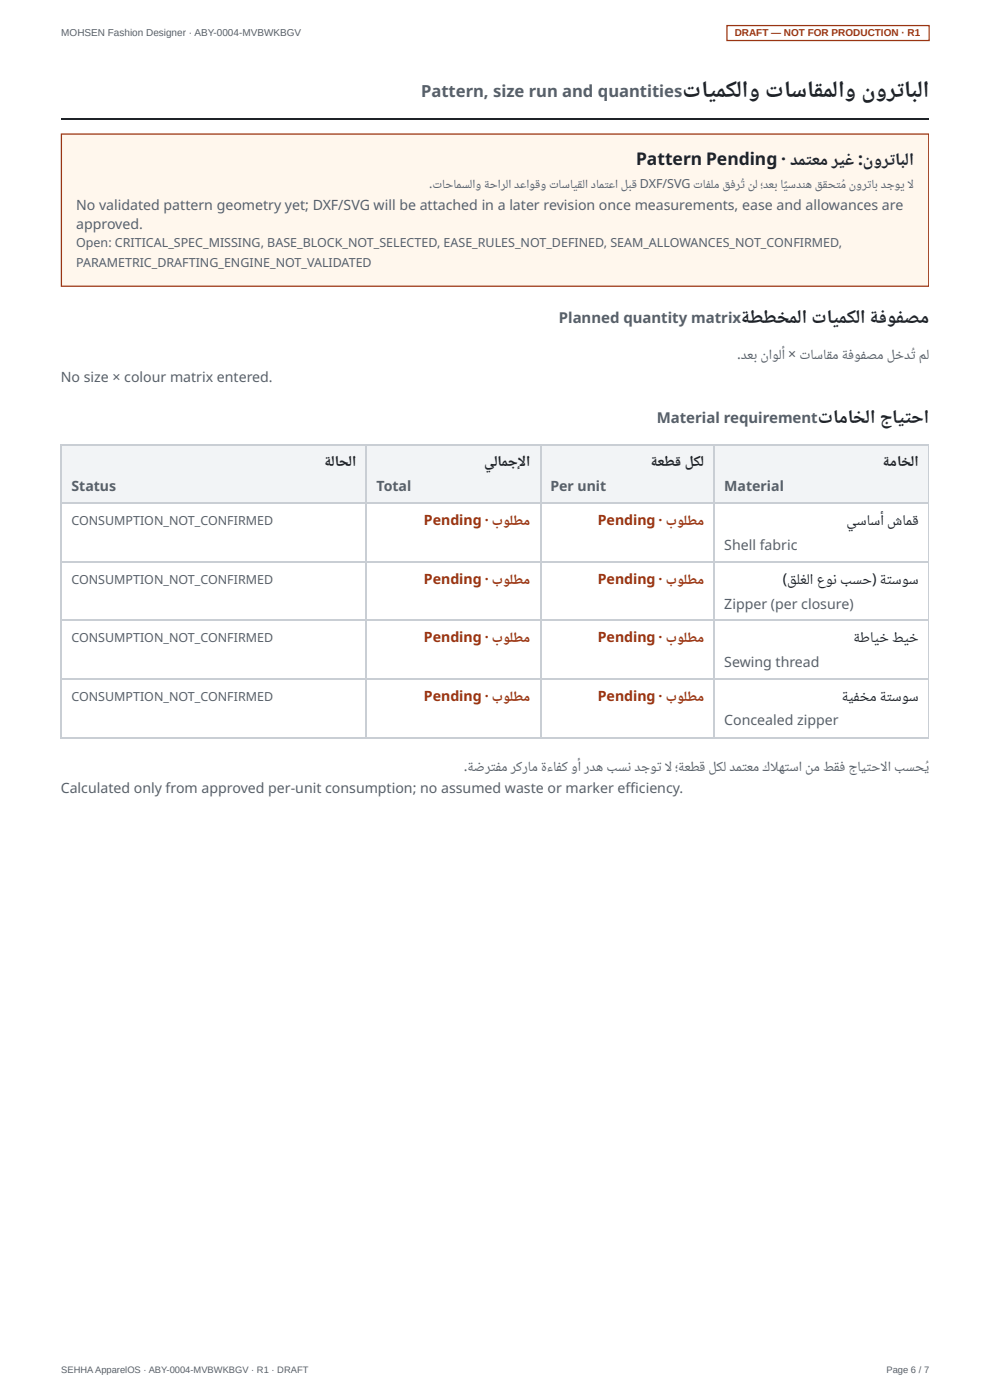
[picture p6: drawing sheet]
<svg xmlns="http://www.w3.org/2000/svg" width="210mm" height="297mm" viewBox="0 0 210 297" stroke-linecap="round" stroke-linejoin="round" font-family="sans-serif">
<defs><g id="words">
<g font-size="4.9" fill="#1f2328">
<text x="144.7" y="20.6">تايمكلاو تاسا ملاو</text>
<text x="173" y="22">ق</text>
<text x="183.6" y="23.1">ن</text>
<text x="185.6" y="20.6">ور ابلا</text>
<text x="190.4" y="22">ت</text>
</g>
<g font-size="4.1" fill="#1f2328">
<text x="157.5" y="69.5">ةططخملا تايمكلا ة فو فصم</text>
<text x="173.4" y="89.7">تاماخلا جاي حا</text>
<text x="192" y="91.3">ت</text>
</g>
<g font-size="3.7" fill="#1f2328">
<text x="134.9" y="34.9">Pattern Pending · دم عم ري</text>
<text x="179.7" y="35.9">غ</text>
<text x="181.9" y="34.9">: ور ابلا</text>
<text x="188.8" y="36">ت</text>
<text x="171" y="36.4">ت</text>
<text x="183.7" y="36.7">ن</text>
</g>
<text font-size="3.5" fill="#57606a" x="89.3" y="20.6">Pattern, size run and quantities</text>
<g font-size="3.2" fill="#57606a">
<text x="118.5" y="68.5">Planned quantity matrix</text>
<text x="139.2" y="89.7">Material requirement</text>
</g>
<g font-size="3.2" fill="#1f2328">
<text x="69.1" y="99.7">ةلاحلا</text>
<text x="102.6" y="99">يلامجإلا</text>
<text x="138.2" y="99.7">ةعطق لكل</text>
<text x="187.5" y="99.7">ةماخلا</text>
<text x="179.5" y="111.4">يساسأ شامق</text>
<text x="166" y="123.8">)</text>
<text x="167.7" y="125">ق غ</text>
<text x="169" y="123.8">ل لا عو بسح)</text>
<text x="176.8" y="124.8">ن</text>
<text x="186.8" y="124.8">ةت</text>
<text x="189.1" y="123.8">سوس</text>
<text x="181.2" y="137.2">ة</text>
<text x="182.4" y="136.3">طاي</text>
<text x="187.1" y="137.3">خ</text>
<text x="189.1" y="136.3">طي</text>
<text x="193.5" y="137.3">خ</text>
<text x="178.7" y="149.6">ة ف</text>
<text x="179.9" y="148.7">ي خم</text>
<text x="186.8" y="149.6">ةت</text>
<text x="189.1" y="148.7">سوس</text>
</g>
<g font-size="3" fill="#57606a">
<text x="16.1" y="44.5">No validated pattern geometry yet; DXF/SVG will be attached in a later revision once measurements, ease and allowances are</text>
<text x="16.1" y="48.7">approved.</text>
<text x="156.3" y="76.2">.دعب</text>
<text x="161.8" y="77.7">ن</text>
<text x="163" y="76.2">اولأ ×</text>
<text x="170.2" y="77.5">ت</text>
<text x="171.8" y="76.2">اسا م</text>
<text x="175.5" y="77.2">ق</text>
<text x="178.8" y="77.1">ة ف</text>
<text x="181.1" y="76.2">و صم ل دُت مل</text>
<text x="182.9" y="77.2">ف</text>
<text x="190.5" y="77.2">خ</text>
<text x="12.9" y="81">No size × colour matrix entered.</text>
<text x="15.1" y="104.2">Status</text>
<text x="79.8" y="104.2">Total</text>
<text x="116.7" y="104.2">Per unit</text>
<text x="153.6" y="104.2">Material</text>
<text x="153.6" y="116.7">Shell fabric</text>
<text x="153.6" y="129.1">Zipper (per closure)</text>
<text x="153.6" y="141.6">Sewing thread</text>
<text x="153.6" y="153.7">Concealed zipper</text>
<text x="98.3" y="163.5">. ضر</text>
<text x="99.4" y="164.4">ة</text>
<text x="104.2" y="164.8">تف</text>
<text x="106.3" y="163.5">م ركرام ءا ك وأ رده بس دجو ال؛ عطق لكل دم عم كاله سا</text>
<text x="114.9" y="164.4">ة</text>
<text x="118.4" y="164.5">ف</text>
<text x="133.2" y="164.4">ن</text>
<text x="139.4" y="164.5">ت</text>
<text x="144.1" y="164.4">ة</text>
<text x="157.5" y="164.8">ت</text>
<text x="166.5" y="164.8">ت</text>
<text x="171.3" y="165.1">ن</text>
<text x="172.5" y="163.5">م ط</text>
<text x="177" y="164.5">قف</text>
<text x="179.9" y="163.5">جاي حالا بسحُي</text>
<text x="183.8" y="164.8">ت</text>
<text x="12.9" y="168.3">Calculated only from approved per-unit consumption; no assumed waste or marker effi ciency.</text>
</g>
<g font-size="3" fill="#9a3412">
<text x="89.9" y="111.4">Pending · بولطم</text>
<text x="126.7" y="111.4">Pending · بولطم</text>
<text x="89.9" y="123.8">Pending · بولطم</text>
<text x="126.7" y="123.8">Pending · بولطم</text>
<text x="89.9" y="136.3">Pending · بولطم</text>
<text x="126.7" y="136.3">Pending · بولطم</text>
<text x="89.9" y="148.7">Pending · بولطم</text>
<text x="126.7" y="148.7">Pending · بولطم</text>
</g>
<g font-size="2.6" fill="#57606a">
<text x="91" y="40">.</text>
<text x="92.3" y="41.1">ت</text>
<text x="93.8" y="40">احامسلاو حارلا دعاوقو</text>
<text x="102.9" y="40.7">ة</text>
<text x="117" y="41.1">ت</text>
<text x="118.4" y="40">اساي لا دام عا لبق DXF/SVG</text>
<text x="122.6" y="40.8">ق</text>
<text x="128.3" y="41.1">ت</text>
<text x="147.6" y="41.1">ت ف</text>
<text x="149" y="40">ا لم</text>
<text x="153.8" y="40.9">ق ف</text>
<text x="156" y="40">رُت</text>
<text x="159.1" y="41.3">ن</text>
<text x="160.1" y="40">ل ؛دعب ا سد ه</text>
<text x="166.3" y="40.9">ًي</text>
<text x="170.3" y="41.1">ن</text>
<text x="173.5" y="40.9">قق</text>
<text x="175.5" y="40">ح ُم</text>
<text x="177.4" y="41.1">ت</text>
<text x="180.5" y="41.3">ن</text>
<text x="181.5" y="40">ور اب دجوي ال</text>
<text x="184" y="40.8">ت</text>
<text x="16.1" y="52.4">Open: CRITICAL_SPEC_MISSING, BASE_BLOCK_NOT_SELECTED, EASE_RULES_NOT_DEFINED, SEAM_ALLOWANCES_NOT_CONFIRMED,</text>
<text x="16.1" y="56.6">PARAMETRIC_DRAFTING_ENGINE_NOT_VALIDATED</text>
<text x="15.1" y="111.4">CONSUMPTION_NOT_CONFIRMED</text>
<text x="15.1" y="123.8">CONSUMPTION_NOT_CONFIRMED</text>
<text x="15.1" y="136.3">CONSUMPTION_NOT_CONFIRMED</text>
<text x="15.1" y="148.7">CONSUMPTION_NOT_CONFIRMED</text>
</g>
<text font-size="2.1" fill="#57606a" x="13" y="7.7">MOHSEN Fashion Designer · ABY-0004-MVBWKBGV</text>
<text font-size="2.1" fill="#9a3412" x="155.8" y="7.7">DRAFT — NOT FOR PRODUCTION · R1</text>
<g font-size="2" fill="#57606a">
<text x="13" y="291.3">SEHHA ApparelOS · ABY-0004-MVBWKBGV · R1 · DRAFT</text>
<text x="187.9" y="291.3">Page 6 / 7</text>
</g>
</g></defs>
<path d="M12.9 25.3h184" fill="none" stroke="#1f2328" stroke-width=".26"/>
<path d="M12.9 28.3h184v32.6h-184z" fill="#fff7ed"/>
<path d="M13 28.4h183.9v32.3h-183.9z" fill="none" stroke="#9a3412" stroke-width=".26"/>
<g fill="#f2f4f6">
<path d="M151.5 94.2h45.4v12.4h-45.4z"/>
<path d="M114.5 94.2h37v12.4h-37z"/>
<path d="M77.7 94.2h36.8v12.4h-36.8z"/>
<path d="M13.2 94.2h64.5v12.4h-64.5z"/>
</g>
<path d="M196.9 94.2v62.4" fill="none" stroke="#c9ced4" stroke-width=".21"/>
<path d="M12.9 94.3h184M13 94.2v62.4M77.6 94.2v62.4M114.6 94.2v62.4M151.4 94.2v62.4M12.9 106.8h184M12.9 119.2h184M12.9 131.6h184M12.9 144.1h184M12.9 156.5h184" fill="none" stroke="#c9ced4" stroke-width=".26"/>
<path d="M154.1 5.4h42.9v3.2h-42.9z" fill="none" stroke="#9a3412" stroke-width=".26"/>
<use href="#words"/>
</svg>
